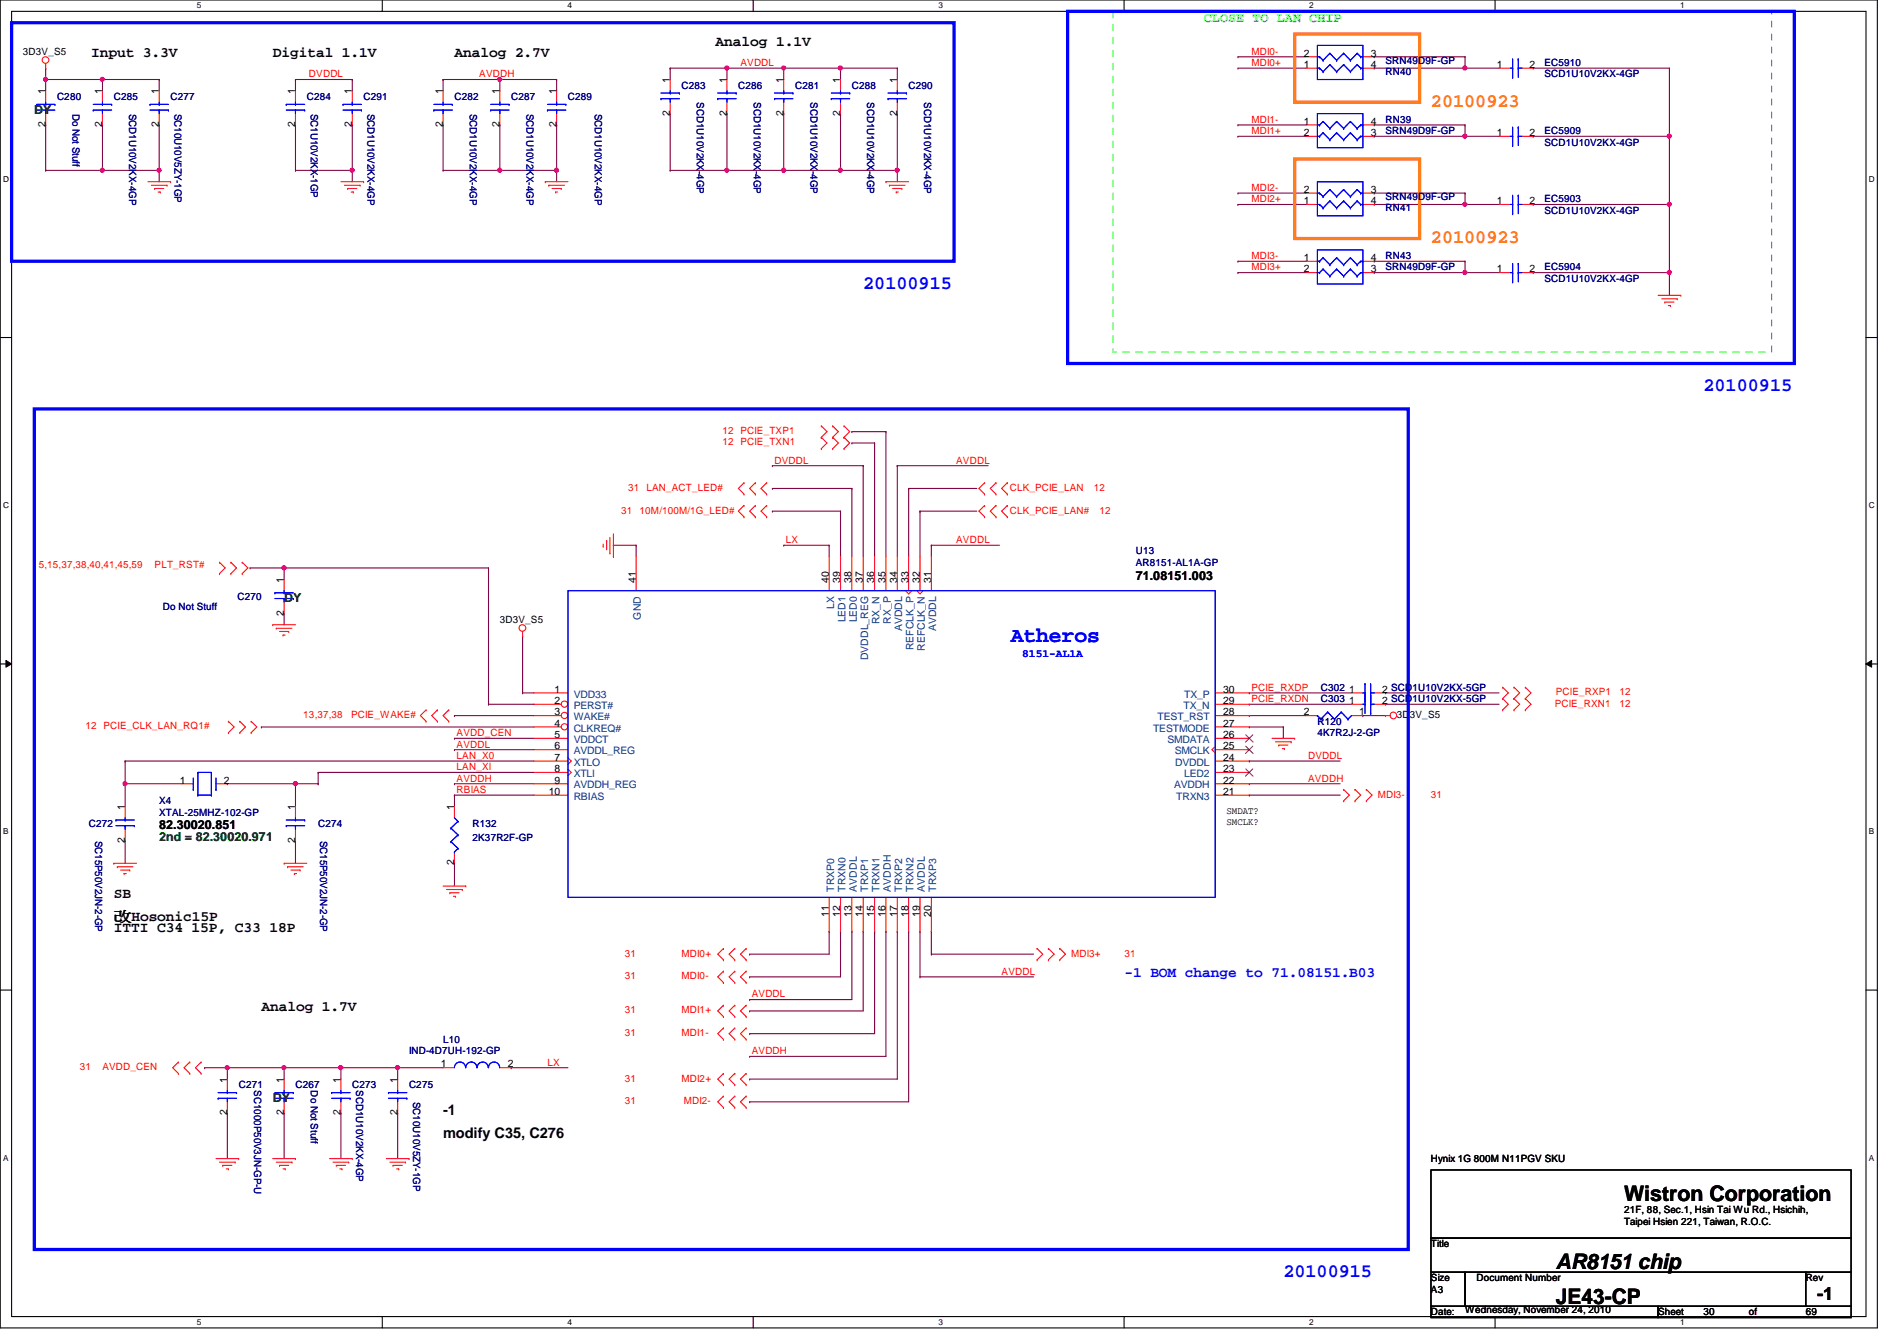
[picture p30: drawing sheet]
<svg xmlns="http://www.w3.org/2000/svg" width="297mm" height="210mm" viewBox="0 0 297 210" stroke-linecap="round" stroke-linejoin="round" font-family="sans-serif">
<defs><g id="words">
<text font-size="3.3" fill="#00f" x="158.3" y="100.5">Atheros</text>
<g font-size="3.3">
<text x="254.3" y="188">Wistron Corporation</text>
<text x="243.6" y="198.6">AR8151 chip</text>
<text x="243.6" y="204">JE43-CP</text>
</g>
<g font-size="3" fill="#ff8000">
<text x="224.1" y="16.7">20100923</text>
<text x="224.1" y="38.1">20100923</text>
</g>
<g font-size="3" fill="#00f">
<text x="135.2" y="45.2">20100915</text>
<text x="266.7" y="61.2">20100915</text>
<text x="201" y="199.9">20100915</text>
</g>
<text font-size="2.8" x="284.5" y="203.5">-1</text>
<g font-size="2.3">
<text x="14.3" y="9">Input 3.3V</text>
<text x="42.7" y="9">Digital 1.1V</text>
<text x="71.2" y="9">Analog 2.7V</text>
<text x="112.1" y="7.2">Analog 1.1V</text>
<text x="17.8" y="140.5">SB</text>
<text x="17.8" y="144.2">改Hosonic15P</text>
<text x="17.8" y="145.9">ITTI C34 15P, C33 18P</text>
<text x="40.9" y="158.3">Analog 1.7V</text>
<text x="69.4" y="178.1">modify C35, C276</text>
<text x="69.4" y="174.6">-1</text>
</g>
<text font-size="2.3" fill="#00f" x="176.1" y="153">-1 BOM change to 71.08151.B03</text>
<text font-size="2.1" fill="#0f0" x="188.5" y="3.5">CLOSE TO LAN CHIP</text>
<g font-size="1.9" fill="#008000">
<text x="5.4" y="17.8">DY</text>
<text x="44.5" y="94.3">DY</text>
<text x="24.9" y="131.6">2nd = 82.30020.971</text>
<text x="42.7" y="172.5">DY</text>
</g>
<g font-size="1.9">
<text x="177.8" y="90.7">71.08151.003</text>
<text x="24.9" y="129.8">82.30020.851</text>
</g>
<text font-size="1.7" fill="#00f" x="160.1" y="102.8">8151-AL1A</text>
<g font-size="1.6">
<text x="3.6" y="8.6">3D3V_S5</text>
<text x="204.2" y="10.6">1</text>
<text x="204.2" y="8.8">2</text>
<text x="214.6" y="8.8">3</text>
<text x="214.6" y="10.6">4</text>
<text x="234.4" y="10.6">1</text>
<text x="239.5" y="10.6">2</text>
<text x="7.1" y="14.8" transform="rotate(-90 7.1 14.8)">1</text>
<text x="16" y="14.8" transform="rotate(-90 16 14.8)">1</text>
<text x="24.9" y="14.8" transform="rotate(-90 24.9 14.8)">1</text>
<text x="46.2" y="14.8" transform="rotate(-90 46.2 14.8)">1</text>
<text x="55.1" y="14.8" transform="rotate(-90 55.1 14.8)">1</text>
<text x="69.3" y="14.8" transform="rotate(-90 69.3 14.8)">1</text>
<text x="78.2" y="14.8" transform="rotate(-90 78.2 14.8)">1</text>
<text x="87.1" y="14.8" transform="rotate(-90 87.1 14.8)">1</text>
<text x="104.9" y="13" transform="rotate(-90 104.9 13)">1</text>
<text x="113.8" y="13" transform="rotate(-90 113.8 13)">1</text>
<text x="122.7" y="13" transform="rotate(-90 122.7 13)">1</text>
<text x="131.6" y="13" transform="rotate(-90 131.6 13)">1</text>
<text x="140.5" y="13" transform="rotate(-90 140.5 13)">1</text>
<text x="7.1" y="19.9" transform="rotate(-90 7.1 19.9)">2</text>
<text x="16" y="19.9" transform="rotate(-90 16 19.9)">2</text>
<text x="24.9" y="19.9" transform="rotate(-90 24.9 19.9)">2</text>
<text x="46.2" y="19.9" transform="rotate(-90 46.2 19.9)">2</text>
<text x="55.1" y="19.9" transform="rotate(-90 55.1 19.9)">2</text>
<text x="69.3" y="19.9" transform="rotate(-90 69.3 19.9)">2</text>
<text x="78.2" y="19.9" transform="rotate(-90 78.2 19.9)">2</text>
<text x="87.1" y="19.9" transform="rotate(-90 87.1 19.9)">2</text>
<text x="104.9" y="18.1" transform="rotate(-90 104.9 18.1)">2</text>
<text x="113.8" y="18.1" transform="rotate(-90 113.8 18.1)">2</text>
<text x="122.7" y="18.1" transform="rotate(-90 122.7 18.1)">2</text>
<text x="131.6" y="18.1" transform="rotate(-90 131.6 18.1)">2</text>
<text x="140.5" y="18.1" transform="rotate(-90 140.5 18.1)">2</text>
<text x="204.2" y="19.5">1</text>
<text x="204.2" y="21.3">2</text>
<text x="214.6" y="21.3">3</text>
<text x="214.6" y="19.5">4</text>
<text x="234.4" y="21.3">1</text>
<text x="239.5" y="21.3">2</text>
<text x="204.2" y="32">1</text>
<text x="204.2" y="30.2">2</text>
<text x="214.6" y="30.2">3</text>
<text x="214.6" y="32">4</text>
<text x="234.4" y="32">1</text>
<text x="239.5" y="32">2</text>
<text x="204.2" y="40.9">1</text>
<text x="214.6" y="40.9">4</text>
<text x="204.2" y="42.6">2</text>
<text x="214.6" y="42.6">3</text>
<text x="234.4" y="42.6">1</text>
<text x="239.5" y="42.6">2</text>
<text x="44.4" y="91.2" transform="rotate(-90 44.4 91.2)">1</text>
<text x="99.6" y="91.2" transform="rotate(-90 99.6 91.2)">41</text>
<text x="129.8" y="91.2" transform="rotate(-90 129.8 91.2)">40</text>
<text x="131.6" y="91.2" transform="rotate(-90 131.6 91.2)">39</text>
<text x="133.3" y="91.2" transform="rotate(-90 133.3 91.2)">38</text>
<text x="135.1" y="91.2" transform="rotate(-90 135.1 91.2)">37</text>
<text x="136.9" y="91.2" transform="rotate(-90 136.9 91.2)">36</text>
<text x="138.7" y="91.2" transform="rotate(-90 138.7 91.2)">35</text>
<text x="140.5" y="91.2" transform="rotate(-90 140.5 91.2)">34</text>
<text x="142.2" y="91.2" transform="rotate(-90 142.2 91.2)">33</text>
<text x="144" y="91.2" transform="rotate(-90 144 91.2)">32</text>
<text x="145.8" y="91.2" transform="rotate(-90 145.8 91.2)">31</text>
<text x="44.4" y="96.4" transform="rotate(-90 44.4 96.4)">2</text>
<text x="78.3" y="97.5">3D3V_S5</text>
<text x="86.8" y="108.4">1</text>
<text x="86.8" y="110.2">2</text>
<text x="86.8" y="112">3</text>
<text x="86.8" y="113.7">4</text>
<text x="191.5" y="108.4">30</text>
<text x="191.5" y="110.2">29</text>
<text x="191.5" y="112">28</text>
<text x="191.5" y="113.7">27</text>
<text x="204.2" y="112">2</text>
<text x="211.3" y="108.4">1</text>
<text x="211.3" y="110.2">1</text>
<text x="212.8" y="112">1</text>
<text x="216.4" y="108.4">2 SCD1U10V2KX-5GP</text>
<text x="216.4" y="110.2">2 SCD1U10V2KX-5GP</text>
<text x="218.7" y="112.4">3D3V_S5</text>
<text x="86.8" y="115.5">5</text>
<text x="86.8" y="117.3">6</text>
<text x="86.8" y="119.1">7</text>
<text x="191.5" y="115.5">26</text>
<text x="191.5" y="117.3">25</text>
<text x="191.5" y="119.1">24</text>
<text x="28.1" y="122.6">1</text>
<text x="35" y="122.6">2</text>
<text x="85.9" y="124.4">10</text>
<text x="86.8" y="120.9">8</text>
<text x="86.8" y="122.6">9</text>
<text x="191.5" y="120.9">23</text>
<text x="191.5" y="122.6">22</text>
<text x="191.5" y="124.4">21</text>
<text x="19.6" y="131.9" transform="rotate(-90 19.6 131.9)">2</text>
<text x="19.6" y="126.8" transform="rotate(-90 19.6 126.8)">1</text>
<text x="46.2" y="131.9" transform="rotate(-90 46.2 131.9)">2</text>
<text x="46.2" y="126.8" transform="rotate(-90 46.2 126.8)">1</text>
<text x="71.1" y="126.8" transform="rotate(-90 71.1 126.8)">1</text>
<text x="192.1" y="127.5">SMDAT?</text>
<text x="192.1" y="129.1">SMCLK?</text>
<text x="71.1" y="135.5" transform="rotate(-90 71.1 135.5)">2</text>
<text x="129.8" y="143.5" transform="rotate(-90 129.8 143.5)">11</text>
<text x="131.6" y="143.5" transform="rotate(-90 131.6 143.5)">12</text>
<text x="133.3" y="143.5" transform="rotate(-90 133.3 143.5)">13</text>
<text x="135.1" y="143.5" transform="rotate(-90 135.1 143.5)">14</text>
<text x="136.9" y="143.5" transform="rotate(-90 136.9 143.5)">15</text>
<text x="138.7" y="143.5" transform="rotate(-90 138.7 143.5)">16</text>
<text x="140.5" y="143.5" transform="rotate(-90 140.5 143.5)">17</text>
<text x="142.2" y="143.5" transform="rotate(-90 142.2 143.5)">18</text>
<text x="144" y="143.5" transform="rotate(-90 144 143.5)">19</text>
<text x="145.8" y="143.5" transform="rotate(-90 145.8 143.5)">20</text>
<text x="69" y="167.1">1</text>
<text x="79.5" y="167.1">2</text>
<text x="35.6" y="169.5" transform="rotate(-90 35.6 169.5)">1</text>
<text x="44.4" y="169.5" transform="rotate(-90 44.4 169.5)">1</text>
<text x="53.3" y="169.5" transform="rotate(-90 53.3 169.5)">1</text>
<text x="62.2" y="169.5" transform="rotate(-90 62.2 169.5)">1</text>
<text x="35.6" y="174.6" transform="rotate(-90 35.6 174.6)">2</text>
<text x="44.4" y="174.6" transform="rotate(-90 44.4 174.6)">2</text>
<text x="53.3" y="174.6" transform="rotate(-90 53.3 174.6)">2</text>
<text x="62.2" y="174.6" transform="rotate(-90 62.2 174.6)">2</text>
<text x="224.1" y="181.9">Hynix 1G 800M N11PGV SKU</text>
<text x="254.3" y="189.9">21F, 88, Sec.1, Hsin Tai Wu Rd., Hsichih,</text>
<text x="254.3" y="191.7">Taipei Hsien 221, Taiwan, R.O.C.</text>
<text x="224.1" y="195.2">Title</text>
<text x="224.1" y="200.6">Size</text>
<text x="224.1" y="202.4">A3</text>
<text x="231.2" y="200.6">Document Number</text>
<text x="282.7" y="200.6">Rev</text>
<text x="224.1" y="205.9">Date:</text>
<text x="229.4" y="205.6">Wednesday, November 24, 2010</text>
<text x="259.6" y="205.9">Sheet</text>
<text x="266.7" y="205.9">30</text>
<text x="273.9" y="205.9">of</text>
<text x="282.7" y="205.9">69</text>
</g>
<g font-size="1.6" fill="#f00">
<text x="115.9" y="10.3">AVDDL</text>
<text x="196" y="10.3">MDI0+</text>
<text x="196" y="8.6">MDI0-</text>
<text x="48.4" y="12.1">DVDDL</text>
<text x="75.1" y="12.1">AVDDH</text>
<text x="196" y="21">MDI1+</text>
<text x="196" y="19.2">MDI1-</text>
<text x="196" y="29.9">MDI2-</text>
<text x="196" y="31.7">MDI2+</text>
<text x="196" y="40.6">MDI3-</text>
<text x="196" y="42.3">MDI3+</text>
<text x="113.1" y="69.7">12 PCIE_TXN1</text>
<text x="113.1" y="67.9">12 PCIE_TXP1</text>
<text x="98.4" y="76.8">31 LAN_ACT_LED#</text>
<text x="121.3" y="72.6">DVDDL</text>
<text x="149.7" y="72.6">AVDDL</text>
<text x="158.1" y="76.8">CLK_PCIE_LAN</text>
<text x="171.3" y="76.8">12</text>
<text x="97.3" y="80.4">31</text>
<text x="100.2" y="80.4">10M/100M/1G_LED#</text>
<text x="158.1" y="80.4">CLK_PCIE_LAN#</text>
<text x="172.2" y="80.4">12</text>
<text x="6.1" y="88.9">5,15,37,38,40,41,45,59</text>
<text x="24.2" y="88.9">PLT_RST#</text>
<text x="123.1" y="85">LX</text>
<text x="149.7" y="85">AVDDL</text>
<text x="47.5" y="112.4">13,37,38</text>
<text x="55" y="112.4">PCIE_WAKE#</text>
<text x="196" y="109.9">PCIE_RXDN</text>
<text x="196" y="108.1">PCIE_RXDP</text>
<text x="243.5" y="110.6">PCIE_RXN1</text>
<text x="243.6" y="108.8">PCIE_RXP1</text>
<text x="253.6" y="108.8">12</text>
<text x="253.6" y="110.6">12</text>
<text x="13.4" y="114.2">12 PCIE_CLK_LAN_RQ1#</text>
<text x="71.5" y="115.2">AVDD_CEN</text>
<text x="71.5" y="118.8">LAN_X0</text>
<text x="71.5" y="117">AVDDL</text>
<text x="204.8" y="118.8">DVDDL</text>
<text x="71.5" y="120.6">LAN_XI</text>
<text x="71.5" y="122.3">AVDDH</text>
<text x="71.5" y="124.1">RBIAS</text>
<text x="204.8" y="122.3">AVDDH</text>
<text x="215.7" y="124.8">MDI3-</text>
<text x="224.1" y="124.8">31</text>
<text x="97.8" y="149.7">31</text>
<text x="106.7" y="149.7">MDI0+</text>
<text x="167.7" y="149.7">MDI3+</text>
<text x="176.1" y="149.7">31</text>
<text x="97.8" y="153.3">31</text>
<text x="106.7" y="153.3">MDI0-</text>
<text x="156.8" y="152.6">AVDDL</text>
<text x="97.8" y="158.6">31</text>
<text x="106.7" y="158.6">MDI1+</text>
<text x="117.7" y="156.1">AVDDL</text>
<text x="12.5" y="167.5">31</text>
<text x="16" y="167.5">AVDD_CEN</text>
<text x="85.7" y="166.8">LX</text>
<text x="97.8" y="162.2">31</text>
<text x="106.7" y="162.2">MDI1-</text>
<text x="117.7" y="165">AVDDH</text>
<text x="97.8" y="172.8">31</text>
<text x="97.8" y="169.3">31</text>
<text x="106.7" y="169.3">MDI2+</text>
<text x="107.1" y="172.8">MDI2-</text>
</g>
<g font-size="1.6" fill="#000080">
<text x="217" y="11.8">RN40</text>
<text x="217" y="10">SRN49D9F-GP</text>
<text x="241.8" y="10.3">EC5910</text>
<text x="8.9" y="15.7">C280</text>
<text x="11.3" y="17.8" transform="rotate(90 11.3 17.8)">Do Not Stuff</text>
<text x="17.8" y="15.7">C285</text>
<text x="20.2" y="17.8" transform="rotate(90 20.2 17.8)">SCD1U10V2KX-4GP</text>
<text x="26.7" y="15.7">C277</text>
<text x="27.3" y="17.8" transform="rotate(90 27.3 17.8)">SC10U10V5ZY-1GP</text>
<text x="48" y="15.7">C284</text>
<text x="48.7" y="17.8" transform="rotate(90 48.7 17.8)">SC1U10V2KX-1GP</text>
<text x="56.9" y="15.7">C291</text>
<text x="57.6" y="17.8" transform="rotate(90 57.6 17.8)">SCD1U10V2KX-4GP</text>
<text x="71.2" y="15.7">C282</text>
<text x="73.6" y="17.8" transform="rotate(90 73.6 17.8)">SCD1U10V2KX-4GP</text>
<text x="80" y="15.7">C287</text>
<text x="82.5" y="17.8" transform="rotate(90 82.5 17.8)">SCD1U10V2KX-4GP</text>
<text x="88.9" y="15.7">C289</text>
<text x="93.1" y="17.8" transform="rotate(90 93.1 17.8)">SCD1U10V2KX-4GP</text>
<text x="106.7" y="13.9">C283</text>
<text x="109.1" y="16" transform="rotate(90 109.1 16)">SCD1U10V2KX-4GP</text>
<text x="115.6" y="13.9">C286</text>
<text x="118" y="16" transform="rotate(90 118 16)">SCD1U10V2KX-4GP</text>
<text x="124.5" y="13.9">C281</text>
<text x="126.9" y="16" transform="rotate(90 126.9 16)">SCD1U10V2KX-4GP</text>
<text x="133.4" y="13.9">C288</text>
<text x="135.8" y="16" transform="rotate(90 135.8 16)">SCD1U10V2KX-4GP</text>
<text x="142.3" y="13.9">C290</text>
<text x="144.7" y="16" transform="rotate(90 144.7 16)">SCD1U10V2KX-4GP</text>
<text x="241.8" y="12.1">SCD1U10V2KX-4GP</text>
<text x="217" y="19.2">RN39</text>
<text x="217" y="21">SRN49D9F-GP</text>
<text x="241.8" y="21">EC5909</text>
<text x="241.8" y="22.8">SCD1U10V2KX-4GP</text>
<text x="217" y="33.1">RN41</text>
<text x="217" y="31.3">SRN49D9F-GP</text>
<text x="241.8" y="31.7">EC5903</text>
<text x="241.8" y="33.4">SCD1U10V2KX-4GP</text>
<text x="217" y="40.6">RN43</text>
<text x="217" y="42.3">SRN49D9F-GP</text>
<text x="241.8" y="42.3">EC5904</text>
<text x="241.8" y="44.1">SCD1U10V2KX-4GP</text>
<text x="177.8" y="86.8">U13</text>
<text x="177.8" y="88.6">AR8151-AL1A-GP</text>
<text x="25.5" y="95.5">Do Not Stuff</text>
<text x="37.2" y="93.9">C270</text>
<text x="206.3" y="113.5">R120</text>
<text x="206.8" y="108.1">C302</text>
<text x="206.8" y="109.9">C303</text>
<text x="206.3" y="115.2">4K7R2J-2-GP</text>
<text x="24.9" y="125.9">X4</text>
<text x="13.9" y="129.5">C272</text>
<text x="14.9" y="131.6" transform="rotate(90 14.9 131.6)">SC15P50V2JN-2-GP</text>
<text x="24.9" y="127.7">XTAL-25MHZ-102-GP</text>
<text x="49.8" y="129.5">C274</text>
<text x="50.1" y="131.6" transform="rotate(90 50.1 131.6)">SC15P50V2JN-2-GP</text>
<text x="74" y="129.5">R132</text>
<text x="74" y="131.6">2K37R2F-GP</text>
<text x="64" y="165">IND-4D7UH-192-GP</text>
<text x="69.4" y="163.2">L10</text>
<text x="37.4" y="170.3">C271</text>
<text x="39.8" y="170.7" transform="rotate(90 39.8 170.7)">SC1000P50V3JN-GP-U</text>
<text x="46.3" y="170.3">C267</text>
<text x="48.7" y="170.7" transform="rotate(90 48.7 170.7)">Do Not Stuff</text>
<text x="55.2" y="170.3">C273</text>
<text x="55.8" y="170.7" transform="rotate(90 55.8 170.7)">SCD1U10V2KX-4GP</text>
<text x="64" y="170.3">C275</text>
<text x="64.7" y="172.5" transform="rotate(90 64.7 172.5)">SC10U10V5ZY-1GP</text>
</g>
<g font-size="1.6" fill="#004080">
<text x="130.6" y="95.3" transform="rotate(-90 130.6 95.3)">LX</text>
<text x="100.4" y="97" transform="rotate(-90 100.4 97)">GND</text>
<text x="132.4" y="97.4" transform="rotate(-90 132.4 97.4)">LED1</text>
<text x="134.2" y="97.4" transform="rotate(-90 134.2 97.4)">LED0</text>
<text x="137.7" y="97.7" transform="rotate(-90 137.7 97.7)">RX_N</text>
<text x="139.5" y="97.6" transform="rotate(-90 139.5 97.6)">RX_P</text>
<text x="141.3" y="98.8" transform="rotate(-90 141.3 98.8)">AVDDL</text>
<text x="143" y="101.8" transform="rotate(-90 143 101.8)">REFCLK_P</text>
<text x="144.8" y="101.9" transform="rotate(-90 144.8 101.9)">REFCLK_N</text>
<text x="146.6" y="98.8" transform="rotate(-90 146.6 98.8)">AVDDL</text>
<text x="135.9" y="103.3" transform="rotate(-90 135.9 103.3)">DVDDL_REG</text>
<text x="89.8" y="109.2">VDD33</text>
<text x="89.8" y="111">PERST#</text>
<text x="89.8" y="112.7">WAKE#</text>
<text x="181.3" y="112.7">TEST_RST</text>
<text x="185.3" y="111">TX_N</text>
<text x="185.4" y="109.2">TX_P</text>
<text x="89.8" y="116.3">VDDCT</text>
<text x="89.8" y="114.5">CLKREQ#</text>
<text x="89.8" y="118.1">AVDDL_REG</text>
<text x="89.8" y="119.8">XTLO</text>
<text x="180.5" y="114.5">TESTMODE</text>
<text x="182.8" y="116.3">SMDATA</text>
<text x="183.9" y="118.1">SMCLK</text>
<text x="184" y="119.8">DVDDL</text>
<text x="89.8" y="121.6">XTLI</text>
<text x="89.8" y="123.4">AVDDH_REG</text>
<text x="89.8" y="125.2">RBIAS</text>
<text x="183.9" y="123.4">AVDDH</text>
<text x="184.2" y="125.2">TRXN3</text>
<text x="185.4" y="121.6">LED2</text>
<text x="130.6" y="139.6" transform="rotate(-90 130.6 139.6)">TRXP0</text>
<text x="132.4" y="139.6" transform="rotate(-90 132.4 139.6)">TRXN0</text>
<text x="134.2" y="139.6" transform="rotate(-90 134.2 139.6)">AVDDL</text>
<text x="135.9" y="139.6" transform="rotate(-90 135.9 139.6)">TRXP1</text>
<text x="137.7" y="139.6" transform="rotate(-90 137.7 139.6)">TRXN1</text>
<text x="139.5" y="139.6" transform="rotate(-90 139.5 139.6)">AVDDH</text>
<text x="141.3" y="139.6" transform="rotate(-90 141.3 139.6)">TRXP2</text>
<text x="143" y="139.6" transform="rotate(-90 143 139.6)">TRXN2</text>
<text x="144.8" y="139.6" transform="rotate(-90 144.8 139.6)">AVDDL</text>
<text x="146.6" y="139.6" transform="rotate(-90 146.6 139.6)">TRXP3</text>
</g>
<g font-size="1.3">
<text x="30.8" y="1.3">5</text>
<text x="88.9" y="1.3">4</text>
<text x="146.9" y="1.3">3</text>
<text x="205" y="1.3">2</text>
<text x="263.1" y="1.3">1</text>
<text x=".5" y="28.4">D</text>
<text x="292.6" y="28.4">D</text>
<text x=".5" y="79.5">C</text>
<text x="292.6" y="79.5">C</text>
<text x=".5" y="130.6">B</text>
<text x="292.6" y="130.6">B</text>
<text x=".5" y="181.7">A</text>
<text x="292.6" y="181.7">A</text>
<text x="30.8" y="207.4">5</text>
<text x="88.9" y="207.4">4</text>
<text x="146.9" y="207.4">3</text>
<text x="205" y="207.4">2</text>
<text x="263.1" y="207.4">1</text>
</g>
</g></defs>
<path d="M0 0h294v207.9h-294zM1.8 1.8h290.4v204.3h-290.4z" fill="none" stroke="#000" stroke-width=".17"/>
<g fill="#fff">
<path d="M30.8 .2h.7v1.4h-.7z"/>
<path d="M30.8 206.2h.7v1.4h-.7z"/>
</g>
<path d="M59.9 0v1.8M59.9 206.1v1.8" fill="none" stroke="#000" stroke-width=".17"/>
<g fill="#fff">
<path d="M88.9 .2h.6v1.4h-.6z"/>
<path d="M88.9 206.2h.6v1.4h-.6z"/>
</g>
<path d="M117.9 0v1.8M117.9 206.1v1.8" fill="none" stroke="#000" stroke-width=".17"/>
<g fill="#fff">
<path d="M146.9 .2h.7v1.4h-.7z"/>
<path d="M146.9 206.2h.7v1.4h-.7z"/>
</g>
<path d="M176 0v1.8M176 206.1v1.8" fill="none" stroke="#000" stroke-width=".17"/>
<g fill="#fff">
<path d="M205 .2h.7v1.4h-.7z"/>
<path d="M205 206.2h.7v1.4h-.7z"/>
</g>
<path d="M234.1 0v1.8M234.1 206.1v1.8" fill="none" stroke="#000" stroke-width=".17"/>
<g fill="#fff">
<path d="M263.1 .2h.7v1.4h-.7z"/>
<path d="M263.1 206.2h.7v1.4h-.7z"/>
<path d="M.5 27.3h.9v1.4h-.9z"/>
<path d="M292.6 27.3h.9v1.4h-.9z"/>
<path d="M.5 78.4h.9v1.4h-.9z"/>
<path d="M292.6 78.4h.9v1.4h-.9z"/>
</g>
<path d="M0 52.8h1.8M292.2 52.8h1.8" fill="none" stroke="#000" stroke-width=".17"/>
<g fill="#fff">
<path d="M.5 129.5h.8v1.4h-.8z"/>
<path d="M292.6 129.5h.9v1.4h-.9z"/>
</g>
<path d="M0 103.9h1.8M292.2 103.9h1.8" fill="none" stroke="#000" stroke-width=".17"/>
<path d="M.9 103.4l.9 .5-.9 .5zM292.2 103.9l.9-.5v1z" fill="#000"/>
<path d="M.9 103.4l.9 .5-.9 .5zM292.2 103.9l.9-.5v1z" fill="none" stroke="#000" stroke-width=".16"/>
<g fill="#fff">
<path d="M.5 180.5h.8v1.4h-.8z"/>
<path d="M292.6 180.5h.9v1.4h-.9z"/>
</g>
<path d="M0 155h1.8M292.2 155h1.8" fill="none" stroke="#000" stroke-width=".17"/>
<g fill="none" stroke="#800040" stroke-width=".17">
<path d="M133.4 69.3h.1M133.4 67.6h.1M133.4 69.3h3.5M133.4 67.6h5.3M136.9 69.3h.1M136.9 69.3v17.8M138.7 67.6h.1M138.7 67.6v19.5M44.5 88.9h.1M44.5 96h.1M44.5 88.9v1.8M44.5 96v1.8"/>
<path d="M44.5 88.9h32M96.1 85.3h.1M96.1 85.3h3.5M120.9 80h.1M120.9 80h10.7M71.2 115.6h.1M71.2 115.6h12.4M195.6 113.8h.1M195.6 113.8h5.4M201 113.8h.1M201 113.8v1.8M49.8 120.9h.1"/>
<path d="M49.8 120.9h33.8M117.4 152.9h.1M117.4 156.5h.1M129.8 145.8h.1M129.8 145.8v3.6M131.6 145.8h.1M131.6 145.8v7.1h-14.2M133.4 145.8h.1M133.4 145.8v10.7h-16M145.8 145.8h.1M145.8 149.4h.1M145.8 145.8v3.6"/>
<path d="M145.8 149.4h16"/>
</g>
<circle cx="44.5" cy="88.9" r=".32" fill="#f0f"/>
<circle cx="44.5" cy="88.9" r=".32" fill="none" stroke="#f0f" stroke-width=".17"/>
<g fill="none" stroke="#800040" stroke-width=".17">
<path d="M76.5 88.9h.1M76.5 88.9v21.3M81.8 99.6h.1M81.8 99.6v8.9M122.7 85.3h.1M122.7 85.3h7.1M129.8 85.3h.1M129.8 85.3v1.8M131.6 80h.1M131.6 80v7.1M145.8 85.3h.1M145.8 85.3v1.8"/>
<path d="M145.8 85.3h10.7M19.6 119.1h.1M19.6 119.1h64M19.6 119.1v7.1M195.6 119.1h.1M195.6 119.1h14.2M19.6 122.7h.1M71.2 122.7h.1M71.2 122.7h12.4M195.6 124.5h.1M195.6 124.5h14.2M144.1 145.8h.1"/>
<path d="M144.1 152.9h.1M144.1 145.8v7.1M144.1 152.9h17.7"/>
</g>
<circle cx="19.6" cy="122.7" r=".32" fill="#f0f"/>
<circle cx="19.6" cy="122.7" r=".32" fill="none" stroke="#f0f" stroke-width=".17"/>
<path d="M19.6 131.6h.1M19.6 122.7h.1M19.6 131.6v3.5M19.6 122.7h8.9M35.6 122.7h.1M35.6 122.7h10.7M46.3 122.7h.1M46.3 122.7v3.5M135.2 145.8h.1M135.2 145.8v12.4" fill="none" stroke="#800040" stroke-width=".17"/>
<circle cx="46.2" cy="122.7" r=".32" fill="#f0f"/>
<circle cx="46.2" cy="122.7" r=".32" fill="none" stroke="#f0f" stroke-width=".17"/>
<g fill="none" stroke="#800040" stroke-width=".17">
<path d="M229.4 21.3h.1M229.4 21.3h5.3M120.9 76.5h.1M120.9 72.9h.1M120.9 76.5h12.5M120.9 72.9h14.3M133.4 76.5h.1M133.4 76.5v10.6M135.2 72.9h.1M135.2 72.9v14.2M140.5 72.9h.1M140.5 72.9v14.2"/>
<path d="M140.5 72.9h14.2M142.3 76.5h.1M142.3 76.5h10.6M142.3 76.5v10.6M39.2 88.9h.1M39.2 88.9h5.3M99.6 85.3h.1M99.6 85.3v1.8M144.1 80h.1M144.1 80v7.1M144.1 80h8.8M40.9 113.8h.1"/>
<path d="M40.9 113.8h42.7M71.2 112h.1M71.2 117.3h.1M71.2 112h12.4M71.2 117.3h12.4M76.5 110.2h.1M76.5 110.2h7.1M195.6 110.2h.1M195.6 108.5h.1M195.6 112h.1M195.6 110.2h16M195.6 112h8.9"/>
<path d="M195.6 108.5h16M213.4 112h.1M213.4 112h3.6M217 110.2h.1M217 108.5h.1M217 110.2h17.7M217 108.5h17.7M46.3 131.6h.1M46.3 131.6v3.5M71.2 135.1h.1M71.2 124.5h.1M71.2 124.5v1.7"/>
<path d="M71.2 135.1v3.6M71.2 124.5h12.4M195.6 122.7h.1M195.6 122.7h14.2M117.4 158.2h.1M117.4 149.4h.1M117.4 158.2h17.8M117.4 149.4h12.4M136.9 145.8h.1M136.9 145.8v16h-19.5M138.7 145.8h.1M138.7 145.8v19.6h-21.3"/>
<path d="M140.5 145.8h.1M140.5 145.8v23.1h-23.1M142.3 145.8h.1M142.3 145.8v26.7h-24.9M32 167.1h.1M32 167.1h3.6M117.4 168.9h.1M117.4 161.8h.1M117.4 172.5h.1M117.4 165.4h.1"/>
</g>
<circle cx="229.4" cy="21.3" r=".32" fill="#f0f"/>
<circle cx="229.4" cy="21.3" r=".32" fill="none" stroke="#f0f" stroke-width=".17"/>
<path d="M35.6 167.1h.1M35.6 167.1h8.9M44.5 167.1h.1M44.5 174.2h.1M44.5 167.1v1.8M44.5 174.2v7.2M62.3 167.1h.1M62.3 167.1h7.1M80 167.1h.1M80 167.1h8.9" fill="none" stroke="#800040" stroke-width=".17"/>
<circle cx="62.2" cy="167.1" r=".32" fill="#f0f"/>
<circle cx="62.2" cy="167.1" r=".32" fill="none" stroke="#f0f" stroke-width=".17"/>
<path d="M35.6 167.1h.1M35.6 167.1v1.8" fill="none" stroke="#800040" stroke-width=".17"/>
<circle cx="35.6" cy="167.1" r=".32" fill="#f0f"/>
<circle cx="35.6" cy="167.1" r=".32" fill="none" stroke="#f0f" stroke-width=".17"/>
<path d="M229.4 32h.1M229.4 32h5.3M81.8 108.5h.1M81.8 108.5h1.8M35.6 174.2h.1M35.6 174.2v7.2" fill="none" stroke="#800040" stroke-width=".17"/>
<circle cx="229.4" cy="32" r=".32" fill="#f0f"/>
<circle cx="229.4" cy="32" r=".32" fill="none" stroke="#f0f" stroke-width=".17"/>
<path d="M229.4 42.7h.1M229.4 42.7h5.3" fill="none" stroke="#800040" stroke-width=".17"/>
<circle cx="229.4" cy="42.6" r=".32" fill="#f0f"/>
<circle cx="229.4" cy="42.6" r=".32" fill="none" stroke="#f0f" stroke-width=".17"/>
<path d="M229.4 8.9h.1M229.4 10.7h.1M229.4 8.9v1.8M229.4 10.7h5.3" fill="none" stroke="#800040" stroke-width=".17"/>
<circle cx="229.4" cy="10.6" r=".32" fill="#f0f"/>
<circle cx="229.4" cy="10.6" r=".32" fill="none" stroke="#f0f" stroke-width=".17"/>
<g fill="none" stroke="#800040" stroke-width=".17">
<path d="M193.8 10.7h.1M193.8 8.9h.1M193.8 19.6h.1M193.8 10.7h10.7M193.8 19.6h10.7M193.8 8.9h10.7M215.2 19.6h.1M215.2 8.9h.1M215.2 10.7h.1M215.2 10.7h14.2M215.2 19.6h14.2M215.2 8.9h14.2"/>
<path d="M229.4 19.6h.1M229.4 19.6v1.7h-14.2M240.1 10.7h.1M240.1 10.7h21.3M193.8 32h.1M193.8 30.2h.1M193.8 21.3h.1M193.8 21.3h10.7M193.8 32h10.7M193.8 30.2h10.7M215.2 21.3h.1M215.2 32h.1"/>
<path d="M215.2 30.2h.1M215.2 30.2h14.2M229.4 30.2h.1M229.4 30.2v1.8h-14.2M240.1 21.3h.1M240.1 21.3h21.3M193.8 42.7h.1M193.8 40.9h.1M193.8 42.7h10.7M193.8 40.9h10.7M215.2 42.7h.1M215.2 40.9h.1"/>
<path d="M215.2 40.9h14.2M229.4 40.9h.1M229.4 40.9v1.8h-14.2"/>
</g>
<circle cx="261.4" cy="21.3" r=".32" fill="#f0f"/>
<circle cx="261.4" cy="21.3" r=".32" fill="none" stroke="#f0f" stroke-width=".17"/>
<path d="M240.1 32h.1M240.1 32h21.3" fill="none" stroke="#800040" stroke-width=".17"/>
<circle cx="261.4" cy="32" r=".32" fill="#f0f"/>
<circle cx="261.4" cy="32" r=".32" fill="none" stroke="#f0f" stroke-width=".17"/>
<path d="M240.1 42.7h.1M240.1 42.7h21.3" fill="none" stroke="#800040" stroke-width=".17"/>
<circle cx="261.4" cy="42.6" r=".32" fill="#f0f"/>
<circle cx="261.4" cy="42.6" r=".32" fill="none" stroke="#f0f" stroke-width=".17"/>
<path d="M261.4 10.7h.1M261.4 10.7v35.5M261.4 21.3h.1M261.4 32h.1M261.4 42.7h.1M53.4 167.1h.1M53.4 167.1h8.9M62.3 167.1h.1M62.3 174.2h.1M62.3 167.1v1.8M62.3 174.2v7.2" fill="none" stroke="#800040" stroke-width=".17"/>
<circle cx="53.4" cy="167.1" r=".32" fill="#f0f"/>
<circle cx="53.4" cy="167.1" r=".32" fill="none" stroke="#f0f" stroke-width=".17"/>
<path d="M44.5 167.1h.1M44.5 167.1h8.9M53.4 167.1h.1M53.4 167.1v1.8" fill="none" stroke="#800040" stroke-width=".17"/>
<circle cx="44.5" cy="167.1" r=".32" fill="#f0f"/>
<circle cx="44.5" cy="167.1" r=".32" fill="none" stroke="#f0f" stroke-width=".17"/>
<path d="M16 19.6h.1M16 19.6v7.1M24.9 19.6h.1M24.9 19.6v7.1M140.5 26.7h.1M140.5 26.7v1.7M53.4 174.2h.1M53.4 174.2v7.2" fill="none" stroke="#800040" stroke-width=".17"/>
<circle cx="140.5" cy="26.6" r=".32" fill="#f0f"/>
<circle cx="140.5" cy="26.6" r=".32" fill="none" stroke="#f0f" stroke-width=".17"/>
<path d="M104.9 10.7h.1M104.9 10.7h8.9M113.8 10.7h.1M113.8 17.8h.1M113.8 10.7v1.7M113.8 17.8v8.9M122.7 17.8h.1M122.7 17.8v8.9" fill="none" stroke="#800040" stroke-width=".17"/>
<circle cx="122.7" cy="26.6" r=".32" fill="#f0f"/>
<circle cx="122.7" cy="26.6" r=".32" fill="none" stroke="#f0f" stroke-width=".17"/>
<path d="M122.7 10.7h.1M122.7 10.7h17.8M131.6 10.7h.1M131.6 10.7v1.7M140.5 10.7h.1M140.5 10.7v1.7" fill="none" stroke="#800040" stroke-width=".17"/>
<circle cx="131.6" cy="10.6" r=".32" fill="#f0f"/>
<circle cx="131.6" cy="10.6" r=".32" fill="none" stroke="#f0f" stroke-width=".17"/>
<circle cx="122.7" cy="10.6" r=".32" fill="#f0f"/>
<circle cx="122.7" cy="10.6" r=".32" fill="none" stroke="#f0f" stroke-width=".17"/>
<path d="M113.8 10.7h.1M113.8 10.7h8.9M122.7 10.7h.1M122.7 10.7v1.7M131.6 17.8h.1M131.6 17.8v8.9M140.5 17.8h.1M140.5 17.8v8.9" fill="none" stroke="#800040" stroke-width=".17"/>
<circle cx="113.8" cy="10.6" r=".32" fill="#f0f"/>
<circle cx="113.8" cy="10.6" r=".32" fill="none" stroke="#f0f" stroke-width=".17"/>
<path d="M7.2 10.7h.1M7.2 10.7v1.7" fill="none" stroke="#800040" stroke-width=".17"/>
<circle cx="7.1" cy="12.4" r=".32" fill="#f0f"/>
<circle cx="7.1" cy="12.4" r=".32" fill="none" stroke="#f0f" stroke-width=".17"/>
<path d="M16 12.4h.1M16 12.4h8.9" fill="none" stroke="#800040" stroke-width=".17"/>
<circle cx="16" cy="12.4" r=".32" fill="#f0f"/>
<circle cx="16" cy="12.4" r=".32" fill="none" stroke="#f0f" stroke-width=".17"/>
<path d="M7.2 26.7h.1M7.2 26.7h8.8" fill="none" stroke="#800040" stroke-width=".17"/>
<circle cx="16" cy="26.6" r=".32" fill="#f0f"/>
<circle cx="16" cy="26.6" r=".32" fill="none" stroke="#f0f" stroke-width=".17"/>
<path d="M16 12.4h.1M16 12.4v1.8M24.9 12.4h.1M24.9 12.4v1.8M16 26.7h.1M16 26.7h8.9M131.6 26.7h.1M131.6 26.7h8.9" fill="none" stroke="#800040" stroke-width=".17"/>
<circle cx="131.6" cy="26.6" r=".32" fill="#f0f"/>
<circle cx="131.6" cy="26.6" r=".32" fill="none" stroke="#f0f" stroke-width=".17"/>
<path d="M24.9 26.7h.1M24.9 26.7v1.7M122.7 26.7h.1M122.7 26.7h8.9" fill="none" stroke="#800040" stroke-width=".17"/>
<circle cx="24.9" cy="26.6" r=".32" fill="#f0f"/>
<circle cx="24.9" cy="26.6" r=".32" fill="none" stroke="#f0f" stroke-width=".17"/>
<path d="M69.4 12.4h.1M69.4 12.4v1.8M78.3 12.4h.1M78.3 12.4h8.9" fill="none" stroke="#800040" stroke-width=".17"/>
<circle cx="78.2" cy="12.4" r=".32" fill="#f0f"/>
<circle cx="78.2" cy="12.4" r=".32" fill="none" stroke="#f0f" stroke-width=".17"/>
<g fill="none" stroke="#800040" stroke-width=".17">
<path d="M7.2 12.4h.1M7.2 12.4v1.8M69.4 12.4h.1M69.4 12.4h8.9M78.3 12.4h.1M78.3 19.6h.1M78.3 12.4v1.8M78.3 19.6v7.1M87.2 12.4h.1M87.2 12.4v1.8M87.2 26.7h.1M87.2 26.7v1.7"/>
<path d="M113.8 26.7h.1M113.8 26.7h8.9"/>
</g>
<circle cx="113.8" cy="26.6" r=".32" fill="#f0f"/>
<circle cx="113.8" cy="26.6" r=".32" fill="none" stroke="#f0f" stroke-width=".17"/>
<g fill="none" stroke="#800040" stroke-width=".17">
<path d="M7.2 19.6h.1M7.2 19.6v7.1M46.3 12.4h.1M46.3 19.6h.1M46.3 12.4v1.8M46.3 19.6v7.1M55.2 12.4h.1M55.2 19.6h.1M55.2 19.6v7.1h-8.9M55.2 12.4v1.8M46.3 26.7h.1M104.9 26.7h.1"/>
<path d="M104.9 26.7h8.9"/>
</g>
<circle cx="55.1" cy="26.6" r=".32" fill="#f0f"/>
<circle cx="55.1" cy="26.6" r=".32" fill="none" stroke="#f0f" stroke-width=".17"/>
<path d="M7.2 12.4h.1M7.2 12.4h8.8M46.3 12.4h.1M46.3 12.4h8.9M104.9 10.7h.1M104.9 17.8h.1M104.9 10.7v1.7M104.9 17.8v8.9M55.2 26.7h.1M55.2 26.7v1.7M78.3 26.7h.1M78.3 26.7h8.9" fill="none" stroke="#800040" stroke-width=".17"/>
<circle cx="87.1" cy="26.6" r=".32" fill="#f0f"/>
<circle cx="87.1" cy="26.6" r=".32" fill="none" stroke="#f0f" stroke-width=".17"/>
<circle cx="78.2" cy="26.6" r=".32" fill="#f0f"/>
<circle cx="78.2" cy="26.6" r=".32" fill="none" stroke="#f0f" stroke-width=".17"/>
<path d="M69.4 19.6h.1M69.4 19.6v7.1M87.2 19.6h.1M87.2 19.6v7.1M69.4 26.7h.1M69.4 26.7h8.9M46.3 122.7h3.5M49.8 122.7h.1M49.8 120.9v1.8" fill="none" stroke="#800040" stroke-width=".17"/>
<g fill="none" stroke="#f00" stroke-width=".17">
<path d="M7.2 10.7h.1M7.2 9.9v.8M87.2 14.2v1.8M87.2 17.8v1.8M140.5 12.4v1.8M140.5 16v1.8M234.7 10.7h1.8M238.3 10.7h1.8M23.2 28.4h3.5M23.7 29h2.5M24.2 29.5h.1M24.2 29.5h1.5"/>
<path d="M24.8 30.1h.3M25.1 30.1h.1M26.2 29h.1M26.7 28.4h.1M53.4 28.4h3.5M53.9 29h2.5M54.4 29.5h.1M54.4 29.5h1.5M55 30.1h.3M55.3 30.1h.1M56.4 29h.1M56.9 28.4h.1"/>
<path d="M85.4 28.4h.1M85.4 28.4h3.5M85.9 29h.1M85.9 29h2.5M86.4 29.5h1.5M87 30.1h.1M87 30.1h.3M87.9 29.5h.1M138.7 28.4h.1M138.7 28.4h3.6M139.3 29h.1M139.3 29h2.4"/>
<path d="M139.8 29.5h1.4M140.3 30.1h.1M140.3 30.1h.4M141.2 29.5h.1M259.6 46.2h3.6M260.2 46.8h2.4M260.7 47.3h.1M260.7 47.3h1.4M261.2 47.8h.4M261.6 47.8h.1M262.6 46.8h.1M263.2 46.2h.1"/>
<path d="M116.5 79.1h.1M116.5 77.3h.1M116.5 75.6h.1M116.5 75.6l-.9 .9 .9 .8M116.5 79.1l-.9 .9 .9 .9M118.3 79.1h.1M118.3 75.6h.1M118.3 77.3h.1M118.3 79.1l-.9 .9 .9 .9M118.3 75.6l-.9 .9 .9 .8M120.1 79.1h.1M120.1 77.3h.1"/>
<path d="M120.1 75.6h.1M120.1 79.1l-.9 .9 .9 .9M120.1 75.6l-.9 .9 .9 .8M128.6 70.2h.1M128.6 68.5h.1M128.6 66.7h.1M128.6 66.7l.9 .9-.9 .9M128.6 68.5l.9 .8-.9 .9M130.4 68.5h.1M130.4 70.2h.1M130.4 66.7h.1M130.4 68.5l.9 .8-.9 .9"/>
<path d="M130.4 66.7l.9 .9-.9 .9M132.2 70.2h.1M132.2 68.5h.1M132.2 66.7h.1M132.2 66.7l.9 .9-.9 .9M132.2 68.5l.9 .8-.9 .9M154.2 77.3h.1M154.2 75.6h.1M154.2 79.1h.1M154.2 79.1l-.9 .9 .9 .9M154.2 75.6l-.9 .9 .9 .8M156 75.6h.1"/>
<path d="M156 77.3h.1M156 79.1h.1M156 75.6l-.9 .9 .9 .8M156 79.1l-.9 .9 .9 .9M157.7 77.3h.1M157.7 75.6h.1M157.7 79.1h.1M157.7 75.6l-.9 .9 .9 .8M157.7 79.1l-.9 .9 .9 .9M34.4 88h.1M34.4 89.8h.1M34.4 88l.9 .9-.9 .9"/>
<path d="M36.1 89.8h.1M36.1 88h.1M36.1 88l.9 .9-.9 .9M37.9 88h.1M37.9 89.8h.1M37.9 88l.9 .9-.9 .9M42.7 97.8h.1M42.7 97.8h3.6M43.3 98.3h.1M43.3 98.3h2.4M43.8 98.8h1.4M44.3 99.4h.1"/>
<path d="M44.3 99.4h.4M45.2 98.8h.1M81.8 99.6h.1M81.8 98.8v.8M94.4 85.5h.1M94.4 85.2v.3M95 84.6h.1M95 84.6v1.5M95.5 86.6h.1M95.5 84.1v2.5M96.1 87.1h.1M96.1 83.6v3.5"/>
<path d="M116.5 80.9h.1M118.3 80.9h.1M120.1 80.9h.1M154.2 80.9h.1M156 80.9h.1M157.7 80.9h.1M35.8 114.7h.1M35.8 112.9h.1M35.8 112.9l.9 .9-.9 .9M37.5 112.9h.1M37.5 114.7h.1M37.5 112.9l.9 .9-.9 .9"/>
<path d="M39.3 114.7h.1M39.3 112.9h.1M39.3 112.9l.9 .9-.9 .9M66.7 112.9h.1M66.7 111.1h.1M66.7 111.1l-.9 .9 .9 .9M68.5 111.1h.1M68.5 112.9h.1M68.5 111.1l-.9 .9 .9 .9M70.3 112.9h.1M70.3 111.1h.1M70.3 111.1l-.9 .9 .9 .9"/>
<path d="M83.6 108.5h5.3M199.2 115.6h3.5M199.7 116.1h2.5M200.2 116.6h.1M200.2 116.6h1.5M200.8 117.2h.3M201.1 117.2h.1M202.2 116.1h.1M202.7 115.6h.1M204.5 112h1.8M211.6 112h1.8M217 112h.1"/>
<path d="M217 112h.7M235.3 111.1h.1M235.3 109.3h.1M235.3 107.6h.1M235.3 107.6l.9 .9-.9 .8M235.3 109.3l.9 .9-.9 .9M237.1 109.3h.1M237.1 111.1h.1M237.1 107.6h.1M237.1 109.3l.9 .9-.9 .9M237.1 107.6l.9 .9-.9 .8M238.8 111.1h.1"/>
<path d="M238.8 109.3h.1M238.8 107.6h.1M238.8 107.6l.9 .9-.9 .8M238.8 109.3l.9 .9-.9 .9M17.8 135.1h.1M17.8 135.1h3.6M18.4 135.7h.1M18.4 135.7h2.4M18.9 136.2h1.4M19.4 136.7h.1M19.4 136.7h.4M20.3 136.2h.1"/>
<path d="M44.5 135.1h.1M44.5 135.1h3.5M45 135.7h.1M45 135.7h2.5M45.5 136.2h1.5M46.1 136.7h.1M46.1 136.7h.3M46.3 126.2v1.8M46.3 129.8v1.8M47 136.2h.1M69.4 138.7h3.5M69.9 139.2h2.5"/>
<path d="M70.4 139.7h.1M70.4 139.7h1.5M72.4 139.2h.1M72.9 138.7h.1M210.4 123.6h.1M210.4 125.3h.1M210.4 123.6l.9 .9-.9 .8M212.2 125.3h.1M212.2 123.6h.1M212.2 123.6l.9 .9-.9 .8M213.9 123.6h.1M213.9 125.3h.1"/>
<path d="M213.9 123.6l.9 .9-.9 .8M71 140.3h.3M71.3 140.3h.1M113.3 157.4h.1M113.3 159.1h.1M113.3 152h.1M113.3 153.8h.1M113.3 148.5h.1M113.3 150.2h.1M113.3 157.4l-.9 .8 .9 .9M113.3 148.5l-.9 .9 .9 .8M113.3 152l-.9 .9 .9 .9"/>
<path d="M115.1 159.1h.1M115.1 157.4h.1M115.1 153.8h.1M115.1 152h.1M115.1 150.2h.1M115.1 148.5h.1M115.1 157.4l-.9 .8 .9 .9M115.1 152l-.9 .9 .9 .9M115.1 148.5l-.9 .9 .9 .8M116.8 157.4h.1M116.8 159.1h.1M116.8 152h.1"/>
<path d="M116.8 153.8h.1M116.8 148.5h.1M116.8 150.2h.1M116.8 157.4l-.9 .8 .9 .9M116.8 152l-.9 .9 .9 .9M116.8 148.5l-.9 .9 .9 .8M162.4 148.5h.1M162.4 150.2h.1M162.4 148.5l.9 .9-.9 .8M164.2 150.2h.1M164.2 148.5h.1M164.2 148.5l.9 .9-.9 .8"/>
<path d="M165.9 148.5h.1M165.9 150.2h.1M165.9 148.5l.9 .9-.9 .8M27.9 166.2h.1M27.9 168h.1M27.9 166.2l-.9 .9 .9 .9M29.7 168h.1M29.7 166.2h.1M29.7 166.2l-.9 .9 .9 .9M31.5 166.2h.1M31.5 168h.1M31.5 166.2l-.9 .9 .9 .9"/>
<path d="M62.3 168.9v1.8M62.3 172.5v1.7M113.3 168h.1M113.3 169.8h.1M113.3 160.9h.1M113.3 162.7h.1M113.3 171.6h.1M113.3 173.4h.1M113.3 160.9l-.9 .9 .9 .9M113.3 171.6l-.9 .9 .9 .9M113.3 168l-.9 .9 .9 .9M115.1 169.8h.1"/>
<path d="M115.1 168h.1M115.1 162.7h.1M115.1 160.9h.1M115.1 173.4h.1M115.1 171.6h.1M115.1 168l-.9 .9 .9 .9M115.1 160.9l-.9 .9 .9 .9M115.1 171.6l-.9 .9 .9 .9M116.8 168h.1M116.8 169.8h.1M116.8 160.9h.1M116.8 162.7h.1"/>
<path d="M116.8 171.6h.1M116.8 173.4h.1M116.8 160.9l-.9 .9 .9 .9M116.8 168l-.9 .9 .9 .9M116.8 171.6l-.9 .9 .9 .9M33.8 181.4h3.6M34.4 181.9h2.4M34.9 182.4h.1M34.9 182.4h1.4M35.4 183h.4M35.8 183h.1M36.8 181.9h.1"/>
<path d="M37.4 181.4h.1M42.7 181.4h3.6M43.3 181.9h2.4M43.8 182.4h.1M43.8 182.4h1.4M44.3 183h.4M44.7 183h.1M45.7 181.9h.1M46.3 181.4h.1M51.6 181.4h3.6M52.2 181.9h2.4M52.7 182.4h.1"/>
<path d="M52.7 182.4h1.4M53.2 183h.3M53.5 183h.1M54.6 181.9h.1M55.2 181.4h.1M60.5 181.4h3.5M61 181.9h2.5M61.5 182.4h.1M61.5 182.4h1.5M62.1 183h.3M62.4 183h.1M63.5 181.9h.1"/>
<path d="M64 181.4h.1"/>
<circle cx="7.1" cy="9.4" r=".52"/>
<circle cx="81.8" cy="98.3" r=".52"/>
<circle cx="218.2" cy="112" r=".52"/>
</g>
<path d="M224.1 183.1h65.8v10.7h-65.8zM224.1 193.8h65.8v5.3h-65.8zM224.1 199.1h5.3v5.4h-5.3zM229.4 199.1h53.3v5.4h-53.3zM282.7 199.1h7.2v5.4h-7.2zM224.1 204.5h35.5v1.7h-35.5zM259.6 204.5h30.3v1.7h-30.3z" fill="none" stroke="#000" stroke-width=".17"/>
<path d="M174.3 1.8h103.1v53.3h-103.1z" fill="none" stroke="#0f0" stroke-width=".16" stroke-dasharray="1 1 1 1 1 1 1 1"/>
<path d="M1.8 3.6h147.6v37.3h-147.6zM167.2 1.8h113.8v55.1h-113.8zM5.4 64h215.1v131.6h-215.1z" fill="none" stroke="#00f" stroke-width=".51"/>
<path d="M202.7 5.3h19.6v10.7h-19.6zM202.7 24.9h19.6v12.4h-19.6z" fill="none" stroke="#ff8000" stroke-width=".51"/>
<g fill="none" stroke="#00f" stroke-width=".17">
<path d="M85.7 17.2h.1M85.7 16.3h2.9M85.7 17.2h2.9M87.2 16.3h.1M87.2 17.2h.1M87.2 16v.3M87.2 17.2v.6M88.6 16.3h.1M139.1 15.5h.1M139.1 14.6h2.8M139.1 15.5h2.8M140.5 14.6h.1"/>
<path d="M140.5 15.5h.1M140.5 14.2v.4M140.5 15.5v.5M141.9 14.6h.1M236.5 10.7h.4M236.9 10.7h.1M236.9 12.1h.1M236.9 9.2v2.9M237.7 10.7h.1M237.7 9.2h.1M237.7 10.7h.6M237.7 9.2v2.9"/>
<path d="M206.3 112h.1M206.3 112l.5 .6M206.8 112.6h.1M207.9 111.5h.1M207.9 111.5l1.1 1.1M207.9 111.5l-1.1 1.1M209 112.6h.1M210 111.5h.1M210 111.5l1.1 1.1M210 111.5l-1 1.1M211.1 112.6h.1M211.6 112l-.5 .6"/>
<path d="M44.8 129.2h.1M44.8 128.4h2.9M44.8 129.2h2.9M46.3 128.4h.1M46.3 129.2h.1M46.3 128v.4M46.3 129.2v.6M47.7 128.4h.1M60.8 171h.1M60.8 171h2.9M60.8 171.9h2.9M62.3 171h.1"/>
<path d="M62.3 171.9h.1M62.3 170.7v.3M62.3 171.9v.6M63.7 171.9h.1"/>
</g>
<circle cx="88.4" cy="110.2" r=".5" fill="#fff"/>
<g fill="none" stroke="#f00" stroke-width=".17">
<path d="M83.6 110.2h4.3"/>
<circle cx="88.4" cy="110.2" r=".5"/>
</g>
<circle cx="88.4" cy="112" r=".5" fill="#fff"/>
<g fill="none" stroke="#f00" stroke-width=".17">
<path d="M83.6 112h4.3M83.6 115.6h5.3"/>
<circle cx="88.4" cy="112" r=".5"/>
</g>
<circle cx="88.4" cy="113.8" r=".5" fill="#fff"/>
<g fill="none" stroke="#f00" stroke-width=".17">
<path d="M7.2 14.2v1.8M7.2 17.8v1.8M16 14.2v1.8M16 17.8v1.8M24.9 14.2v1.8M24.9 17.8v1.8M46.3 14.2v1.8M46.3 17.8v1.8M55.2 14.2v1.8M55.2 17.8v1.8M69.4 14.2v1.8M69.4 17.8v1.8"/>
<path d="M78.3 14.2v1.8M78.3 17.8v1.8M104.9 12.4v1.8M104.9 16v1.8M113.8 12.4v1.8M113.8 16v1.8M122.7 12.4v1.8M122.7 16v1.8M131.6 12.4v1.8M131.6 16v1.8M204.5 19.6h1.8M204.5 10.7h1.8"/>
<path d="M204.5 8.9h1.8M213.4 19.6h1.8M213.4 10.7h1.8M213.4 8.9h1.8M204.5 32h1.8M204.5 30.2h1.8M204.5 21.3h1.8M213.4 32h1.8M213.4 30.2h1.8M213.4 21.3h1.8M234.7 32h1.8M234.7 21.3h1.8"/>
<path d="M238.3 32h1.8M238.3 21.3h1.8M204.5 42.7h1.8M204.5 40.9h1.8M213.4 42.7h1.8M213.4 40.9h1.8M234.7 42.7h1.8M238.3 42.7h1.8M44.5 90.7v1.8M44.5 94.2v1.8M99.6 87.1v5.4M129.8 87.1v5.4"/>
<path d="M131.6 87.1v5.4M133.4 87.1v5.4M135.2 87.1v5.4M136.9 87.1v5.4M138.7 87.1v5.4M140.5 87.1v5.4M141.8 92.5l.5 .5 .5-.5M142.3 87.1v5.4M143.5 92.5l.6 .5 .5-.5M144.1 87.1v5.4M145.8 87.1v5.4M83.6 113.8h4.3"/>
<path d="M83.6 117.3h5.3M83.6 119.1h5.3M88.9 118.6l.5 .5-.5 .5M190.3 113.8h5.3M190.3 117.3h5.3M190.3 119.1h5.3M190.3 108.5h5.3M190.3 110.2h5.3M190.3 112h5.3M190.3 115.6h5.3M190.3 116.8l-.5 .5 .5 .6M211.6 108.5h1.8"/>
<path d="M211.6 110.2h1.8M215.2 108.5h1.8M215.2 110.2h1.8M19.6 126.2v1.8M19.6 129.8v1.8M28.5 122.7h1.8M33.8 122.7h1.8M71.2 126.2v1.8M71.2 133.3v1.8M83.6 120.9h5.3M83.6 122.7h5.3M83.6 124.5h5.3"/>
<path d="M88.9 120.4l.5 .5-.5 .5M190.3 120.9h5.3M190.3 122.7h5.3M190.3 124.5h5.3M129.8 140.5v5.3M131.6 140.5v5.3M133.4 140.5v5.3M135.2 140.5v5.3M136.9 140.5v5.3M138.7 140.5v5.3M140.5 140.5v5.3M142.3 140.5v5.3"/>
<path d="M144.1 140.5v5.3M145.8 140.5v5.3M35.6 168.9v1.8M35.6 172.5v1.7M44.5 168.9v1.8M44.5 172.5v1.7M53.4 168.9v1.8M53.4 172.5v1.7M69.4 167.1h1.8M78.3 167.1h1.7"/>
<circle cx="88.4" cy="113.8" r=".5"/>
</g>
<path d="M195.1 115l1.1 1.2M195.1 116.8l1.1 1.1M196.2 115l-1.2 1.2M196.2 116.8l-1.2 1.1M195.1 120.4l1.1 1.1M196.2 120.4l-1.2 1.1" fill="none" stroke="#804000" stroke-width=".16"/>
<g fill="none" stroke="#00f" stroke-width=".17">
<path d="M5.7 17.2h.1M5.7 16.3h2.9M5.7 17.2h2.9M7.2 16.3h.1M7.2 17.2h.1M7.2 16v.3M7.2 17.2v.6M8.6 16.3h.1M14.6 17.2h.1M14.6 16.3h2.9M14.6 17.2h2.9M16 16.3h.1"/>
<path d="M16 17.2h.1M16 16v.3M16 17.2v.6M17.5 16.3h.1M23.5 16.3h.1M23.5 16.3h2.9M23.5 17.2h2.9M24.9 16.3h.1M24.9 17.2h.1M24.9 16v.3M24.9 17.2v.6M26.4 17.2h.1"/>
<path d="M44.8 16.3h.1M44.8 16.3h2.9M44.8 17.2h2.9M46.3 16.3h.1M46.3 17.2h.1M46.3 16v.3M46.3 17.2v.6M47.7 17.2h.1M53.7 16.3h.1M53.7 16.3h2.9M53.7 17.2h2.9M55.2 16.3h.1"/>
<path d="M55.2 17.2h.1M55.2 16v.3M55.2 17.2v.6M56.6 17.2h.1M67.9 17.2h.1M67.9 16.3h2.9M67.9 17.2h2.9M69.4 16.3h.1M69.4 17.2h.1M69.4 16v.3M69.4 17.2v.6M70.8 16.3h.1"/>
<path d="M76.8 17.2h.1M76.8 16.3h2.9M76.8 17.2h2.9M78.3 16.3h.1M78.3 17.2h.1M78.3 16v.3M78.3 17.2v.6M79.7 16.3h.1M103.5 15.5h.1M103.5 14.6h2.9M103.5 15.5h2.9M104.9 14.6h.1"/>
<path d="M104.9 15.5h.1M104.9 14.2v.4M104.9 15.5v.5M106.4 14.6h.1M112.4 15.5h.1M112.4 14.6h2.9M112.4 15.5h2.9M113.8 14.6h.1M113.8 15.5h.1M113.8 14.2v.4M113.8 15.5v.5M115.3 14.6h.1"/>
<path d="M121.3 15.5h.1M121.3 14.6h2.9M121.3 15.5h2.9M122.7 14.6h.1M122.7 15.5h.1M122.7 14.2v.4M122.7 15.5v.5M124.2 14.6h.1M130.2 15.5h.1M130.2 14.6h2.9M130.2 15.5h2.9M131.6 14.6h.1"/>
<path d="M131.6 15.5h.1M131.6 14.2v.4M131.6 15.5v.5M133.1 14.6h.1M206.3 17.8h7.1v5.3h-7.1zM206.3 7.1h7.1v5.3h-7.1zM206.3 8.9h.1M206.3 19.6h.3M206.3 10.7h.3M206.3 8.9h.3M206.6 19.6h.1M206.6 10.7h.1"/>
<path d="M206.6 8.9h.1M206.6 10.7l.6 .5M206.6 8.9l.6 .5M207.2 19h.1M207.2 11.2h.1M207.2 9.4h.1M207.2 19l-.6 .6M207.2 19l1 1.1M208.2 10.1h.1M208.2 8.3h.1M208.2 10.1l-1 1.1M208.2 10.1l1.1 1.1"/>
<path d="M208.2 8.3l1.1 1.1M208.2 8.3l-1 1.1M209.3 19h.1M209.3 11.2h.1M209.3 9.4h.1M209.3 19l-1.1 1.1M209.3 19l1.1 1.1M210.4 10.1h.1M210.4 8.3h.1M210.4 10.1l-1.1 1.1M210.4 10.1l1.1 1.1M210.4 8.3l1.1 1.1"/>
<path d="M210.4 8.3l-1.1 1.1M211.5 19h.1M211.5 11.2h.1M211.5 9.4h.1M211.5 19l-1.1 1.1M211.5 19l1 1.1M212.5 10.1h.1M212.5 8.3h.1M212.5 10.1l-1 1.1M212.5 10.1l.6 .6M212.5 8.3l.6 .6M212.5 8.3l-1 1.1"/>
<path d="M213.1 19.6h.1M213.1 10.7h.1M213.1 8.9h.1M213.1 19.6h.3M213.1 19.6l-.6 .5M213.1 10.7h.3M213.1 8.9h.3M213.4 19.6h.1M213.4 10.7h.1M236.9 19.9v2.9M237.7 19.9h.1M237.7 19.9v2.9"/>
<path d="M206.3 28.4h7.1v5.4h-7.1zM206.3 39.1h7.1v5.3h-7.1zM206.3 30.2h.1M206.3 21.3h.1M206.3 32h.3M206.3 30.2h.3M206.3 21.3h.3M206.6 32h.1M206.6 30.2h.1M206.6 21.3h.1M206.6 32l.6 .6M206.6 30.2l.6 .6"/>
<path d="M207.2 32.6h.1M207.2 30.8h.1M207.2 20.8h.1M207.2 20.8l1 1.1M207.2 20.8l-.6 .5M208.2 31.5h.1M208.2 29.7h.1M208.2 20.1h.1M208.2 21.9h.1M208.2 31.5l-1 1.1M208.2 31.5l1.1 1.1M208.2 29.7l1.1 1.1"/>
<path d="M208.2 29.7l-1 1.1M209.3 32.6h.1M209.3 30.8h.1M209.3 20.8h.1M209.3 20.8l1.1 1.1M209.3 20.8l-1.1 1.1M210.4 31.5h.1M210.4 29.7h.1M210.4 20.1h.1M210.4 21.9h.1M210.4 31.5l-1.1 1.1M210.4 31.5l1.1 1.1"/>
<path d="M210.4 29.7l1.1 1.1M210.4 29.7l-1.1 1.1M211.5 32.6h.1M211.5 30.8h.1M211.5 20.8h.1M211.5 20.8l1 1.1M211.5 20.8l-1.1 1.1M212.5 31.5h.1M212.5 29.7h.1M212.5 20.1h.1M212.5 21.9h.1M212.5 31.5l-1 1.1"/>
<path d="M212.5 31.5l.6 .5M212.5 29.7l.6 .5M212.5 29.7l-1 1.1M213.1 32h.1M213.1 30.2h.1M213.1 21.3h.1M213.1 32h.3M213.1 30.2h.3M213.1 21.3h.3M213.1 21.3l-.6 .6M213.4 32h.1M236.5 32h.4"/>
<path d="M236.5 21.3h.4M236.9 32h.1M236.9 33.4h.1M236.9 21.3h.1M236.9 22.8h.1M236.9 30.6v2.8M237.7 32h.1M237.7 30.6h.1M237.7 21.3h.1M237.7 30.6v2.8M237.7 32h.6M237.7 21.3h.6"/>
<path d="M206.3 42.7h.1M206.3 42.7h.3M206.3 40.9h.3M206.6 40.9h.1M206.6 42.7h.1M207.2 40.3h.1M207.2 42.1h.1M207.2 40.3l-.6 .6M207.2 40.3l1 1.1M207.2 42.1l1 1.1M207.2 42.1l-.6 .6M208.2 41.4h.1"/>
<path d="M208.2 43.2h.1M209.3 40.3h.1M209.3 42.1h.1M209.3 40.3l-1.1 1.1M209.3 40.3l1.1 1.1M209.3 42.1l1.1 1.1M209.3 42.1l-1.1 1.1M210.4 41.4h.1M210.4 43.2h.1M211.5 40.3h.1M211.5 42.1h.1M211.5 40.3l-1.1 1.1"/>
<path d="M211.5 40.3l1 1.1M211.5 42.1l1 1.1M211.5 42.1l-1.1 1.1M212.5 41.4h.1M212.5 43.2h.1M213.1 40.9h.1M213.1 42.7h.1M213.1 42.7h.3M213.1 40.9h.3M213.1 40.9l-.6 .5M213.1 42.7l-.6 .5M213.4 40.9h.1"/>
<path d="M236.5 42.7h.4M236.9 42.7h.1M236.9 44.1h.1M236.9 41.2v2.9M237.7 42.7h.1M237.7 41.2h.1M237.7 42.7h.6M237.7 41.2v2.9M43 92.8h.1M43 92.8h2.9M43 93.7h2.9M44.5 92.8h.1"/>
<path d="M44.5 93.7h.1M44.5 92.5v.3M44.5 93.7v.5M45.9 93.7h.1M88.9 92.5h101.4v48h-101.4zM213.4 108.5h.3M213.4 110.2h.3M213.7 108.5h.1M213.7 107h.1M213.7 110.2h.1M213.7 108.8h.1M213.7 107v4.7"/>
<path d="M214.6 108.5h.1M214.6 109.9h.1M214.6 110.2h.1M214.6 111.7h.1M214.6 108.5h.6M214.6 107v4.7M214.6 110.2h.6M18.2 128.4h.1M18.2 128.4h2.8M18.2 129.2h2.8M19.6 128.4h.1M19.6 129.2h.1"/>
<path d="M19.6 128v.4M19.6 129.2v.6M21 129.2h.1M30.3 123.6h.1M30.3 121.8v1.8M31 124.5h.1M31 120.9h.1M31 120.9v3.6M31 120.9h2.1M31 124.5h2.1M33.1 120.9h.1M33.1 124.5h.1"/>
<path d="M33.1 120.9v3.6M33.8 123.6h.1M33.8 121.8v1.8M70.6 129.6h.1M70.6 131.7h.1M70.6 129.6l1.1 1.1M70.6 131.7l1.1 1.1M71.2 133.3h.1M71.2 128l.5 .6M71.7 128.6h.1M71.7 130.7h.1M71.7 132.8h.1"/>
<path d="M71.7 128.6l-1.1 1M71.7 130.7l-1.1 1M71.7 132.8l-.5 .5M34.2 171.9h.1M34.2 171h2.8M34.2 171.9h2.8M35.6 171h.1M35.6 171.9h.1M35.6 170.7v.3M35.6 171.9v.6M37 171h.1M43 171.9h.1"/>
<path d="M43 171h2.9M43 171.9h2.9M44.5 171h.1M44.5 171.9h.1M44.5 170.7v.3M44.5 171.9v.6M45.9 171h.1M51.9 171h.1M51.9 171h2.9M51.9 171.9h2.9M53.4 171h.1M53.4 171.9h.1"/>
<path d="M53.4 170.7v.3M53.4 171.9v.6M54.8 171.9h.1M71.2 167.1a.87 .87 0 0 1 .8-.9 .87 .87 0 0 1 .9 .9M72.9 167.1a.87 .87 0 0 1 .9-.9 .87 .87 0 0 1 .9 .9M74.7 167.1a.87 .87 0 0 1 .9-.9 .87 .87 0 0 1 .9 .9M76.5 167.1a.87 .87 0 0 1 .9-.9 .87 .87 0 0 1 .8 .9"/>
</g>
<circle cx="44.5" cy="88.9" r=".32" fill="#f0f"/>
<circle cx="44.5" cy="88.9" r=".32" fill="none" stroke="#f0f" stroke-width=".17"/>
<circle cx="19.6" cy="122.7" r=".32" fill="#f0f"/>
<circle cx="19.6" cy="122.7" r=".32" fill="none" stroke="#f0f" stroke-width=".17"/>
<circle cx="46.2" cy="122.7" r=".32" fill="#f0f"/>
<circle cx="46.2" cy="122.7" r=".32" fill="none" stroke="#f0f" stroke-width=".17"/>
<circle cx="229.4" cy="21.3" r=".32" fill="#f0f"/>
<circle cx="229.4" cy="21.3" r=".32" fill="none" stroke="#f0f" stroke-width=".17"/>
<circle cx="62.2" cy="167.1" r=".32" fill="#f0f"/>
<circle cx="62.2" cy="167.1" r=".32" fill="none" stroke="#f0f" stroke-width=".17"/>
<circle cx="35.6" cy="167.1" r=".32" fill="#f0f"/>
<circle cx="35.6" cy="167.1" r=".32" fill="none" stroke="#f0f" stroke-width=".17"/>
<circle cx="229.4" cy="32" r=".32" fill="#f0f"/>
<circle cx="229.4" cy="32" r=".32" fill="none" stroke="#f0f" stroke-width=".17"/>
<circle cx="229.4" cy="42.6" r=".32" fill="#f0f"/>
<circle cx="229.4" cy="42.6" r=".32" fill="none" stroke="#f0f" stroke-width=".17"/>
<circle cx="229.4" cy="10.6" r=".32" fill="#f0f"/>
<circle cx="229.4" cy="10.6" r=".32" fill="none" stroke="#f0f" stroke-width=".17"/>
<circle cx="261.4" cy="21.3" r=".32" fill="#f0f"/>
<circle cx="261.4" cy="21.3" r=".32" fill="none" stroke="#f0f" stroke-width=".17"/>
<circle cx="261.4" cy="32" r=".32" fill="#f0f"/>
<circle cx="261.4" cy="32" r=".32" fill="none" stroke="#f0f" stroke-width=".17"/>
<circle cx="261.4" cy="42.6" r=".32" fill="#f0f"/>
<circle cx="261.4" cy="42.6" r=".32" fill="none" stroke="#f0f" stroke-width=".17"/>
<circle cx="53.4" cy="167.1" r=".32" fill="#f0f"/>
<circle cx="53.4" cy="167.1" r=".32" fill="none" stroke="#f0f" stroke-width=".17"/>
<circle cx="44.5" cy="167.1" r=".32" fill="#f0f"/>
<circle cx="44.5" cy="167.1" r=".32" fill="none" stroke="#f0f" stroke-width=".17"/>
<circle cx="140.5" cy="26.6" r=".32" fill="#f0f"/>
<circle cx="140.5" cy="26.6" r=".32" fill="none" stroke="#f0f" stroke-width=".17"/>
<circle cx="122.7" cy="26.6" r=".32" fill="#f0f"/>
<circle cx="122.7" cy="26.6" r=".32" fill="none" stroke="#f0f" stroke-width=".17"/>
<circle cx="131.6" cy="10.6" r=".32" fill="#f0f"/>
<circle cx="131.6" cy="10.6" r=".32" fill="none" stroke="#f0f" stroke-width=".17"/>
<circle cx="122.7" cy="10.6" r=".32" fill="#f0f"/>
<circle cx="122.7" cy="10.6" r=".32" fill="none" stroke="#f0f" stroke-width=".17"/>
<circle cx="113.8" cy="10.6" r=".32" fill="#f0f"/>
<circle cx="113.8" cy="10.6" r=".32" fill="none" stroke="#f0f" stroke-width=".17"/>
<circle cx="7.1" cy="12.4" r=".32" fill="#f0f"/>
<circle cx="7.1" cy="12.4" r=".32" fill="none" stroke="#f0f" stroke-width=".17"/>
<circle cx="16" cy="12.4" r=".32" fill="#f0f"/>
<circle cx="16" cy="12.4" r=".32" fill="none" stroke="#f0f" stroke-width=".17"/>
<circle cx="16" cy="26.6" r=".32" fill="#f0f"/>
<circle cx="16" cy="26.6" r=".32" fill="none" stroke="#f0f" stroke-width=".17"/>
<circle cx="131.6" cy="26.6" r=".32" fill="#f0f"/>
<circle cx="131.6" cy="26.6" r=".32" fill="none" stroke="#f0f" stroke-width=".17"/>
<circle cx="24.9" cy="26.6" r=".32" fill="#f0f"/>
<circle cx="24.9" cy="26.6" r=".32" fill="none" stroke="#f0f" stroke-width=".17"/>
<circle cx="78.2" cy="12.4" r=".32" fill="#f0f"/>
<circle cx="78.2" cy="12.4" r=".32" fill="none" stroke="#f0f" stroke-width=".17"/>
<circle cx="113.8" cy="26.6" r=".32" fill="#f0f"/>
<circle cx="113.8" cy="26.6" r=".32" fill="none" stroke="#f0f" stroke-width=".17"/>
<circle cx="55.1" cy="26.6" r=".32" fill="#f0f"/>
<circle cx="55.1" cy="26.6" r=".32" fill="none" stroke="#f0f" stroke-width=".17"/>
<circle cx="87.1" cy="26.6" r=".32" fill="#f0f"/>
<circle cx="87.1" cy="26.6" r=".32" fill="none" stroke="#f0f" stroke-width=".17"/>
<circle cx="78.2" cy="26.6" r=".32" fill="#f0f"/>
<circle cx="78.2" cy="26.6" r=".32" fill="none" stroke="#f0f" stroke-width=".17"/>
<use href="#words"/>
</svg>
